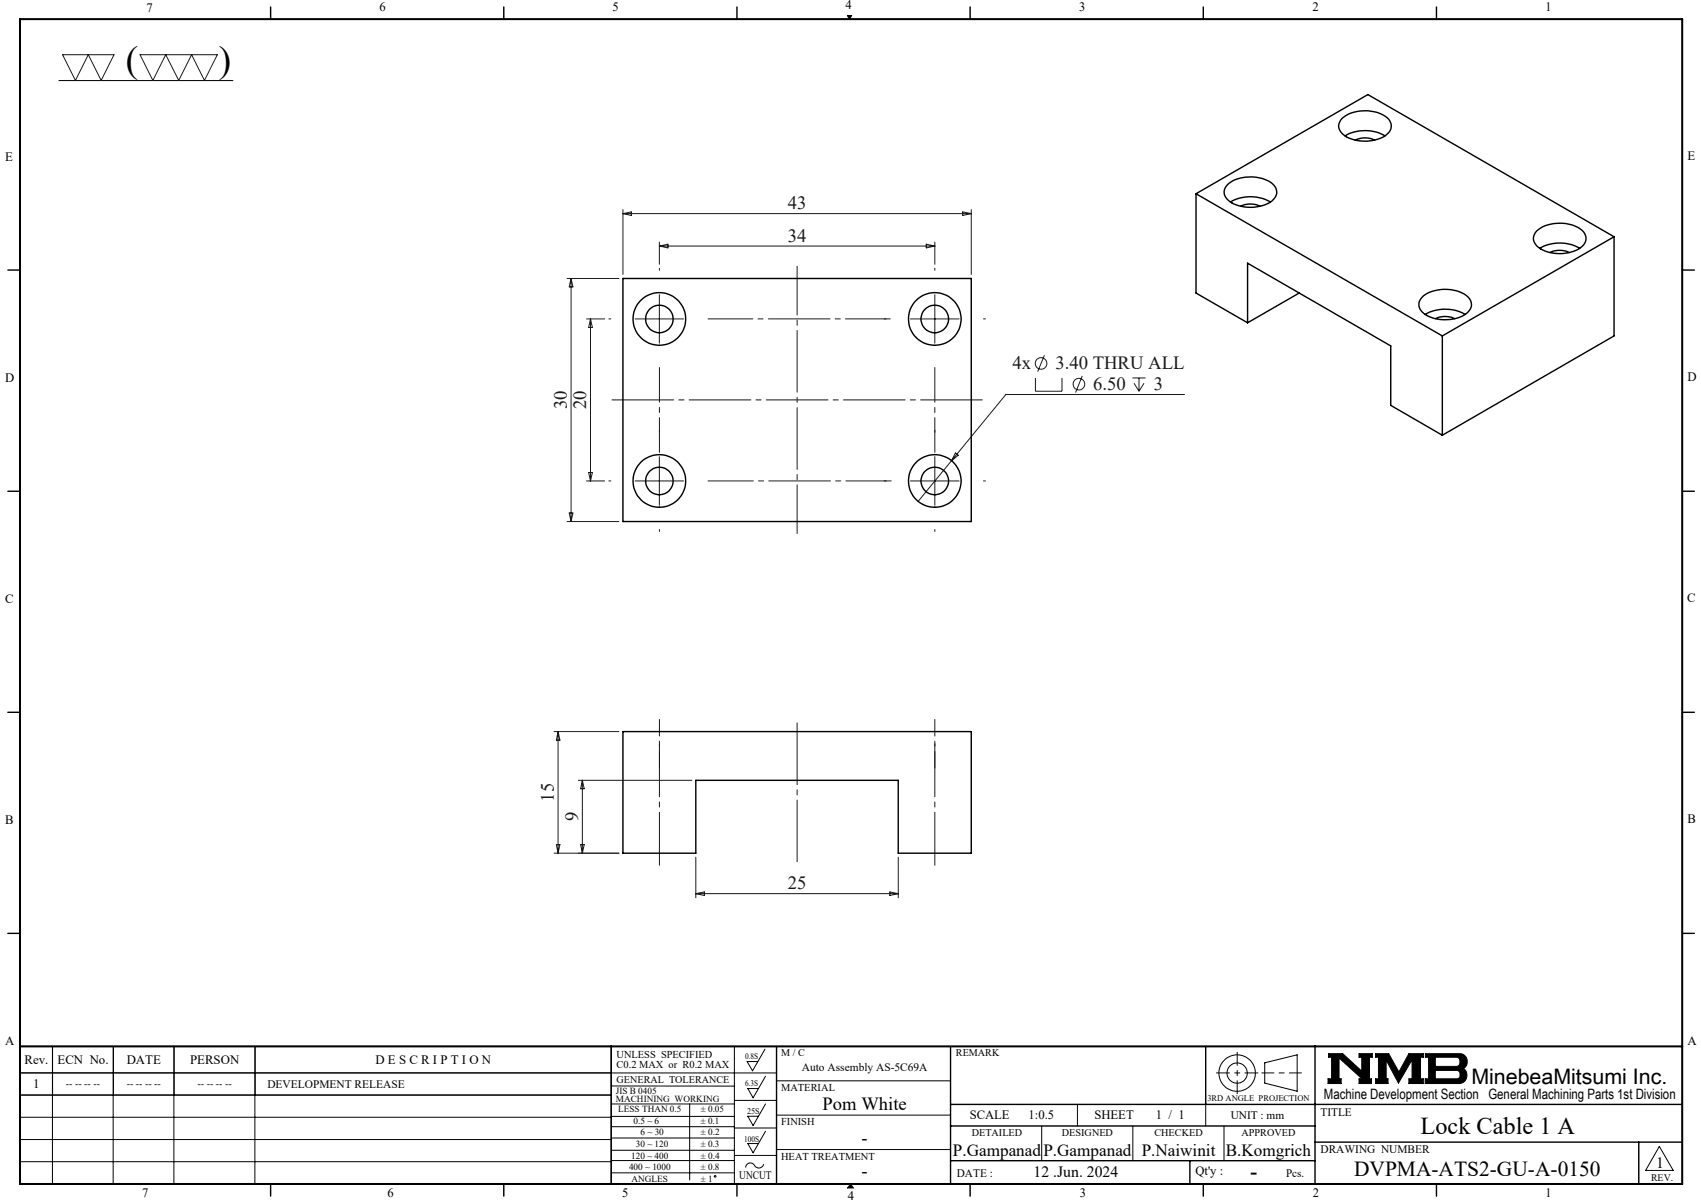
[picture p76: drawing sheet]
<svg xmlns="http://www.w3.org/2000/svg" width="420mm" height="297mm" viewBox="0 0 420 297" stroke-linecap="round" stroke-linejoin="round" font-family="sans-serif">
<defs><g id="words">
<g font-size="9.2">
<text x="31.1" y="17.7">(</text>
<text x="54" y="17.8">)</text>
</g>
<text font-size="6" x="350.8" y="280">Lock Cable 1 A</text>
<g font-size="5.3">
<text x="363.3" y="267.7">MinebeaMitsumi Inc.</text>
<text x="334.3" y="290.4">DVPMA-ATS2-GU-A-0150</text>
</g>
<text font-size="4.9" x="308.8" y="290.9">-</text>
<g font-size="4.6" fill="#191924">
<text x="194.5" y="51.6">43</text>
<text x="194.5" y="59.6">34</text>
<text x="250" y="91.2">4x</text>
<text x="260.6" y="91.2">3.40 THRU ALL</text>
<text x="139.9" y="101" transform="rotate(-90 139.9 101)">30</text>
<text x="144.7" y="101" transform="rotate(-90 144.7 101)">20</text>
<text x="269.9" y="96.3">6.50</text>
<text x="284.9" y="96.3">3</text>
<text x="136.7" y="197.9" transform="rotate(-90 136.7 197.9)">15</text>
<text x="142.7" y="202.8" transform="rotate(-90 142.7 202.8)">9</text>
<text x="194.5" y="219.5">25</text>
</g>
<g font-size="4.6">
<text x="203.1" y="274.1">Pom White</text>
<text x="212.7" y="282.4">-</text>
<text x="212.8" y="290.6">-</text>
</g>
<g font-size="4.2">
<text x="235.3" y="285.5">P.Gampanad</text>
<text x="257.6" y="285.5">P.Gampanad</text>
<text x="281.9" y="285.5">P.Naiwinit</text>
<text x="302.7" y="285.5">B.Komgrich</text>
</g>
<g font-size="3.9">
<text x="255.2" y="290.6">12 .Jun. 2024</text>
<text x="408.9" y="288.2">1</text>
</g>
<text font-size="3.5" x="326.9" y="271.4">Machine Development Section General Machining Parts 1st Division</text>
<g font-size="3.2">
<text x="36.1" y="2.9">7</text>
<text x="93.7" y="2.8">6</text>
<text x="151.3" y="2.8">5</text>
<text x="208.8" y="2.2">4</text>
<text x="266.5" y="2.8">3</text>
<text x="324.1" y="2.8">2</text>
<text x="381.6" y="2.8">1</text>
<text x="1.3" y="39.8">E</text>
<text x="416.6" y="39.5">E</text>
<text x="1.3" y="94.3">D</text>
<text x="416.6" y="94.1">D</text>
<text x="1.3" y="148.9">C</text>
<text x="416.6" y="148.7">C</text>
<text x="1.3" y="203.6">B</text>
<text x="416.6" y="203.3">B</text>
<text x="416.6" y="258">A</text>
<text x="1.3" y="258.1">A</text>
<text x="6.1" y="262.7">Rev.</text>
<text x="14.2" y="262.7">ECN No.</text>
<text x="31.3" y="262.7">DATE</text>
<text x="46.9" y="262.7">PERSON</text>
<text x="92.7" y="262.7">D E S C R I P T I O N</text>
<text x="8.2" y="268.7">1</text>
<text x="239.4" y="276.2">SCALE</text>
<text x="254" y="276.2">1:0.5</text>
<text x="270.2" y="276.2">SHEET</text>
<text x="285.4" y="276.2">1 / 1</text>
<text x="295.2" y="290.1">Qt'y :</text>
<text x="35.1" y="295.5">7</text>
<text x="95.7" y="295.6">6</text>
<text x="153.6" y="295.6">5</text>
<text x="209.3" y="296.3">4</text>
<text x="266.6" y="295.6">3</text>
<text x="324.2" y="295.6">2</text>
<text x="381.6" y="295.6">1</text>
</g>
<g font-size="2.8">
<text x="66" y="268.6">DEVELOPMENT RELEASE</text>
<text x="198" y="264.5">Auto Assembly AS-5C69A</text>
<text x="326" y="275.4">TITLE</text>
<text x="303.9" y="276.2">UNIT : mm</text>
<text x="326" y="284.7">DRAWING NUMBER</text>
<text x="182.5" y="291.2">UNCUT</text>
<text x="236.3" y="290.7">DATE :</text>
<text x="317.6" y="290.6">Pcs.</text>
</g>
<g font-size="2.6">
<text x="152.2" y="261.3">UNLESS SPECIFIED</text>
<text x="152.2" y="263.7">C0.2 MAX or R0.2 MAX</text>
<text x="192.9" y="269.4">MATERIAL</text>
<text x="192.9" y="277.7">FINISH</text>
<text x="192.9" y="286.3">HEAT TREATMENT</text>
</g>
<g font-size="2.5">
<text x="192.9" y="260.7">M / C</text>
<text x="236" y="260.7">REMARK</text>
<text x="16.3" y="268.5">-- -- -- --</text>
<text x="31.3" y="268.5">-- -- -- --</text>
<text x="48.8" y="268.5">-- -- -- --</text>
<text x="152.3" y="267.3">GENERAL TOLERANCE</text>
<text x="239.9" y="280.5">DETAILED</text>
<text x="262.2" y="280.5">DESIGNED</text>
<text x="285.1" y="280.5">CHECKED</text>
<text x="306.6" y="280.5">APPROVED</text>
<text x="407.7" y="291.5">REV.</text>
</g>
<g font-size="2.3">
<text x="152.1" y="270">JIS B 0405</text>
<text x="152.1" y="272.1">MACHINING WORKING</text>
<text x="152.7" y="274.6">LESS THAN 0.5</text>
<text x="173" y="274.6">± 0.05</text>
<text x="156.4" y="277.4">0.5 ~ 6</text>
<text x="158.1" y="280.3">6 ~ 30</text>
<text x="173" y="277.4">± 0.1</text>
<text x="173" y="280.3">± 0.2</text>
<text x="155.9" y="286">120 ~ 400</text>
<text x="157" y="283.2">30 ~ 120</text>
<text x="173" y="283.2">± 0.3</text>
<text x="173" y="286">± 0.4</text>
<text x="155.3" y="288.9">400 ~ 1000</text>
<text x="155.9" y="291.7">ANGLES</text>
<text x="173" y="288.9">± 0.8</text>
<text x="173" y="291.7">± 1</text>
</g>
<g font-size="2.1">
<text x="184" y="261.5">0.8S</text>
<text x="184" y="268.1">6.3S</text>
<text x="184.5" y="275">25S</text>
<text x="298.1" y="271.8">3RD ANGLE PROJECTION</text>
<text x="183.7" y="281.9">100S</text>
</g>
</g></defs>
<g fill="none" stroke="#000" stroke-width=".25">
<path d="M14.5 19.9h43M209.2 3.8h1.1l-.6 .9zM13 258.3l-.1 34M27.9 258.3v34M28 258.3v12M42.9 258.3v34M43 258.3v12M62.9 258.3v34M63 258.3v12M181.3 258.3v34M188.9 259l-3.1 5.4-1.3-2.3h2.6M4.9 264.9h186.8"/>
<path d="M4.9 270.4h146M4.9 275.8h146M150.9 278.2h30.4M150.9 275.6h30.4M150.9 272.6h30.4M150.9 268.1h30.4M151 270.3h-146v-12h146l-.1 34M170.3 272.6v18.7M181.3 271.7h10.4M181.3 278.5h10.4M189 272.6l-3.1 5.3-1.3-2.3h2.7M189 279.3l-3.1 5.3-1.3-2.3h2.7"/>
<path d="M189 265.7l-3.1 5.3-1.3-2.3h2.7M191.7 266.8h43M191.7 275.3h43M257.2 278v8.6M266 272.7v5.3M279.7 278v8.6M297.7 272.7v5.3M302.2 278v8.6M312.3 262.4l8-2v9l-8-2zM328 260.1h3.5l4.7 4.3v-3.4h-.6v-.9h3.2v.9h-.7v5.3h.5v1.2h-3v-1.2h.7l-5.7-5.1v5.1h.6v1.2h-3.3v-1.2h.9v-5.3h-.8zM339.7 260.1h3.2l2.5 4.6 2.5-4.6h3.5v.9h-.7v5.3h.7v1.2h-3.5v-1.2h.8v-4.6l-3.4 5.7-3-5.7v4.6h.4v1.2h-3v-1.2h.7v-5.3h-.7zM351.9 260.1h8.4a1.97 1.97 0 0 1 1.9 1.5 1.97 1.97 0 0 1-.9 2.2 2.03 2.03 0 0 1 .8 2.2 2.03 2.03 0 0 1-1.8 1.5h-8.4v-1.2h.8v-5.3h-.8z"/>
<path d="M354.4 261h5.4l.6 .5 .1 1a.84 .84 0 0 1-.8 .8h-5.3zM354.4 264.3h5.4l.6 .4 .1 1a.79 .79 0 0 1-.8 .6h-5.3zM4.9 281.3h146M4.9 286.8h146M150.9 280.9h30.4M150.9 286.5h30.4M150.9 284h30.4M150.9 289.6h30.4M181.3 285.3h10.4M188.6 287.4a1.29 1.29 0 0 1-1.2 1 1.29 1.29 0 0 1-1.3-.9 1.14 1.14 0 0 0-1.3-.3 1.14 1.14 0 0 0-.7 1.1M191.7 283.8h43M210 292.3l.7 1"/>
<path d="M409.7 283l3.4 6h-6.8z"/>
<circle cx="305.5" cy="264.9" r="2.51"/>
<circle cx="305.5" cy="264.9" r="4.5"/>
<circle cx="176.6" cy="290.4" r=".2"/>
</g>
<path d="M311.6 264.9h9.7" fill="none" stroke="#000" stroke-width=".25" stroke-dasharray="15.2 1.3 1.3 1.3" stroke-dashoffset="12.3"/>
<path d="M305.5 259.8v10.2M300.4 264.9h10.2" fill="none" stroke="#000" stroke-width=".25" stroke-dasharray="15.2 1.3 1.3 1.3" stroke-dashoffset="12"/>
<g fill="none" stroke="#000" stroke-width=".35">
<path d="M66.8 1.7v3M124.4 1.7v3M182 1.7v3M239.5 1.7v3M297.1 1.7v3M354.7 1.7v3M331.4 29.2a9.3 9.3 0 0 1 11.5 .2 2.67 2.67 0 0 1-1 4.2 9.8 9.8 0 0 1-10.4-.5 2.48 2.48 0 0 1-.1-3.9zM332.1 33.5a10.1 10.1 0 0 1 9.8 0M334.6 34.6a5.2 5.2 0 0 1 4.8 0M295.3 47.8l60.8 35.1M295.3 47.8l42.4-24.4 60.8 35.1M295.3 47.8v24.6l12.7 7.3"/>
<path d="M303.1 45.6a9.2 9.2 0 0 1 11.5 .2 2.62 2.62 0 0 1-1 4.1 9.7 9.7 0 0 1-10.3-.4 2.49 2.49 0 0 1-.2-3.9zM303.8 49.9a9.8 9.8 0 0 1 9.9 0M306.4 50.9a5.1 5.1 0 0 1 4.7 0M379.4 57a9.3 9.3 0 0 1 11.5 .2 2.67 2.67 0 0 1-.9 4.2 9.8 9.8 0 0 1-10.4-.5 2.49 2.49 0 0 1-.2-3.9zM398.5 58.5l-42.4 24.4M398.5 58.5v24.4l-42.4 24.6M1.9 66.7h3M153.8 68.8h86v60h-86zM308 79.7v-14.7l35.4 20.4v14.7l12.7 7.4M320.8 72.4l-12.8 7.3M351.2 73.3a9.2 9.2 0 0 1 11.5 .2 2.58 2.58 0 0 1-1 4.2 9.4 9.4 0 0 1-10.7-.8 2.44 2.44 0 0 1 .2-3.6zM351.9 77.6a9.8 9.8 0 0 1 9.8 0"/>
<path d="M354.5 78.7a5.4 5.4 0 0 1 4.7 0M380.2 61.3a9.8 9.8 0 0 1 9.8 0M382.7 62.4a5.2 5.2 0 0 1 4.8 0M415.4 66.7h3M356.1 82.9v24.6M1.9 121.3h3M415.4 121.3h3M1.9 175.9h3M415.4 175.9h3M153.8 180.6h86v30h-18v-18h-50v18h-18zM1.9 230.4h3M415.4 230.4h3"/>
<path d="M150.9 258.3v34M191.7 258.3v34M234.7 258.3v34M297.7 258.3v14.4M324.7 258.3v34M234.7 272.7h180.7M234.7 278h90M66.8 292.3v3M124.4 292.3v3M182 292.3v3M234.7 286.6h90M239.5 292.3v3"/>
<path d="M293.8 286.6v5.7M297.1 292.3v3M324.7 282h90.7M354.7 292.3v3M404.6 282v10.3"/>
<circle cx="162.8" cy="78.8" r="6.5"/>
<circle cx="162.8" cy="78.8" r="3.4"/>
<circle cx="230.8" cy="78.8" r="6.5"/>
<circle cx="230.8" cy="78.8" r="3.4"/>
<circle cx="162.8" cy="118.7" r="6.5"/>
<circle cx="162.8" cy="118.8" r="3.4"/>
<circle cx="230.8" cy="118.7" r="6.5"/>
<circle cx="230.8" cy="118.8" r="3.4"/>
</g>
<path d="M4.9 4.7h410.5v287.6h-410.5zM4.9 258.3h410.5" fill="none" stroke="#000" stroke-width=".5"/>
<path d="M210 292.3l-.7 1h1.4" fill="none" stroke="#00f" stroke-width=".25"/>
<g fill="#000">
<path d="M210 292.3l.7 1h-1.4z"/>
<path d="M209.2 3.8l.5 .9 .6-.9zM328 260.1v.9h.8v5.3h-.9v1.2h3.3v-1.2h-.6v-5.1l5.7 5.1h-.7v1.2h3v-1.2h-.5v-5.3h.7v-.9h-3.2v.9h.6v3.4l-4.7-4.3zM351.9 260.1v.9h.8v5.3h-.8v1.2h8.6l.7-.2 .6-.5 .4-.8v-.8l-.3-.8-.6-.6 .8-.8 .2-1.3-.5-.9-.5-.5-.6-.2zM354.4 264.3h5.4l.6 .4 .1 1-.6 .6h-5.5zM354.4 261l5.5 .1 .5 .5v1.1l-.3 .5-.3 .1h-5.4zM339.7 260.1v.9h.7v5.3h-.7v1.2h3v-1.2h-.4v-4.6l3 5.7 3.4-5.7v4.6h-.8v1.2h3.5v-1.2h-.7v-5.3h.7v-.9h-3.5l-2.5 4.6-2.5-4.6z" fill-rule="evenodd"/>
</g>
<g fill="none" stroke="#191924" stroke-width=".25">
<path d="M15.5 13.5h12.7l-3.2 6.4-3.2-6.4-3.2 6.4zM34.6 13.5h19.1l-3.2 6.4-3.2-6.4-3.2 6.4-3.2-6.4-3.2 6.4zM153.8 51.7v16.1M153.8 52.7h86M153.8 52.7l2.1-.4v.9zM162.8 59.8v5.5M230.8 59.8v5.5M237.7 52.3l2.1 .4-2.1 .5zM239.8 51.7v16.1M140 68.8h12.8M141 68.8v60M141 68.8l.5 2h-1z"/>
<path d="M144.8 78.7h4.5M145.8 78.7v40M145.8 78.7l.5 2.2h-1zM156.8 78.7h12M162.8 72.7v12M162.8 60.7h68M162.8 60.7l2.1-.4v.9zM224.8 78.7h12M228.7 60.3l2.1 .4-2.1 .5zM230.8 72.7v12M255.7 93.3v3.3h6.5v-3.3M257.9 87.7l-1.7 4.1"/>
<path d="M267.2 92.8l-1.6 4.1M279.6 93.3h3.3M280 94.6l1.2 2M281.2 93.3v3.3M282.5 94.6l-1.3 2M292.5 97.4h-44.1l-21.7 26.4M144.8 118.7h4.5M145.3 116.7h1l-.5 2zM156.8 118.7h12M162.8 112.7v12M224.8 118.7h12M230.8 112.7v12"/>
<path d="M235.9 111.8l.7 .6-1.7 1.3zM140 128.8h12.8M140.5 126.6h1l-.5 2.2zM136.8 180.6h16M137.8 180.6v30M137.8 180.6l.5 2.1h-.9zM142.8 192.6h28M143.8 192.6v18M143.8 192.6l.5 2.1h-.9zM136.8 210.6h16M137.4 208.5h.9l-.5 2.1zM143.4 208.5h.9l-.5 2.1z"/>
<path d="M171.8 211.6v10M221.8 211.6v10M171.8 220.6h50M171.8 220.6l2.1-.4v.9zM219.7 220.2l2.1 .4-2.1 .5z"/>
<circle cx="257" cy="89.7" r="1.43"/>
<circle cx="266.4" cy="94.8" r="1.43"/>
</g>
<path d="M242.8 98.7h-92" fill="none" stroke="#191924" stroke-width=".25" stroke-dasharray="15.2 1.3 1.3 1.3" stroke-dashoffset="-.3"/>
<path d="M196.8 131.7v-66" fill="none" stroke="#191924" stroke-width=".25" stroke-dasharray="15.2 1.3 1.3 1.3" stroke-dashoffset="3.2"/>
<path d="M150.8 78.7h-.5M162.8 66.7v-.5M218.8 78.7h-.5M230.8 66.7v-.5M242.8 78.7h.5M150.8 118.7h-.5M162.8 106.7v-.5M218.8 118.7h-.5M230.8 106.7v-.5M242.8 118.7h.5M162.8 130.7v.5M230.8 130.7v.5" fill="none" stroke="#191924" stroke-width=".25" stroke-dasharray="15.2 1.3 1.3 1.3"/>
<path d="M162.8 90.7v21M230.8 90.7v21" fill="none" stroke="#191924" stroke-width=".25" stroke-dasharray="15.2 1.3 1.3 1.3" stroke-dashoffset="6.7"/>
<path d="M174.8 118.7h45.3" fill="none" stroke="#191924" stroke-width=".25" stroke-dasharray="15.2 1.3 1.3 1.3" stroke-dashoffset="4.1"/>
<path d="M174.8 78.7h45" fill="none" stroke="#191924" stroke-width=".25" stroke-dasharray="15.2 1.3 1.3 1.3" stroke-dashoffset="4.2"/>
<path d="M162.8 213.6v-30M230.8 213.6v-30" fill="none" stroke="#191924" stroke-width=".25" stroke-dasharray="15.2 1.3 1.3 1.3" stroke-dashoffset="2.1"/>
<path d="M162.8 189.6v-12M230.8 189.6v-12" fill="none" stroke="#191924" stroke-width=".25" stroke-dasharray="15.2 1.3 1.3 1.3" stroke-dashoffset="11.1"/>
<path d="M196.8 213.6v-36" fill="none" stroke="#191924" stroke-width=".25" stroke-dasharray="15.2 1.3 1.3 1.3" stroke-dashoffset="-.9"/>
<use href="#words"/>
</svg>
